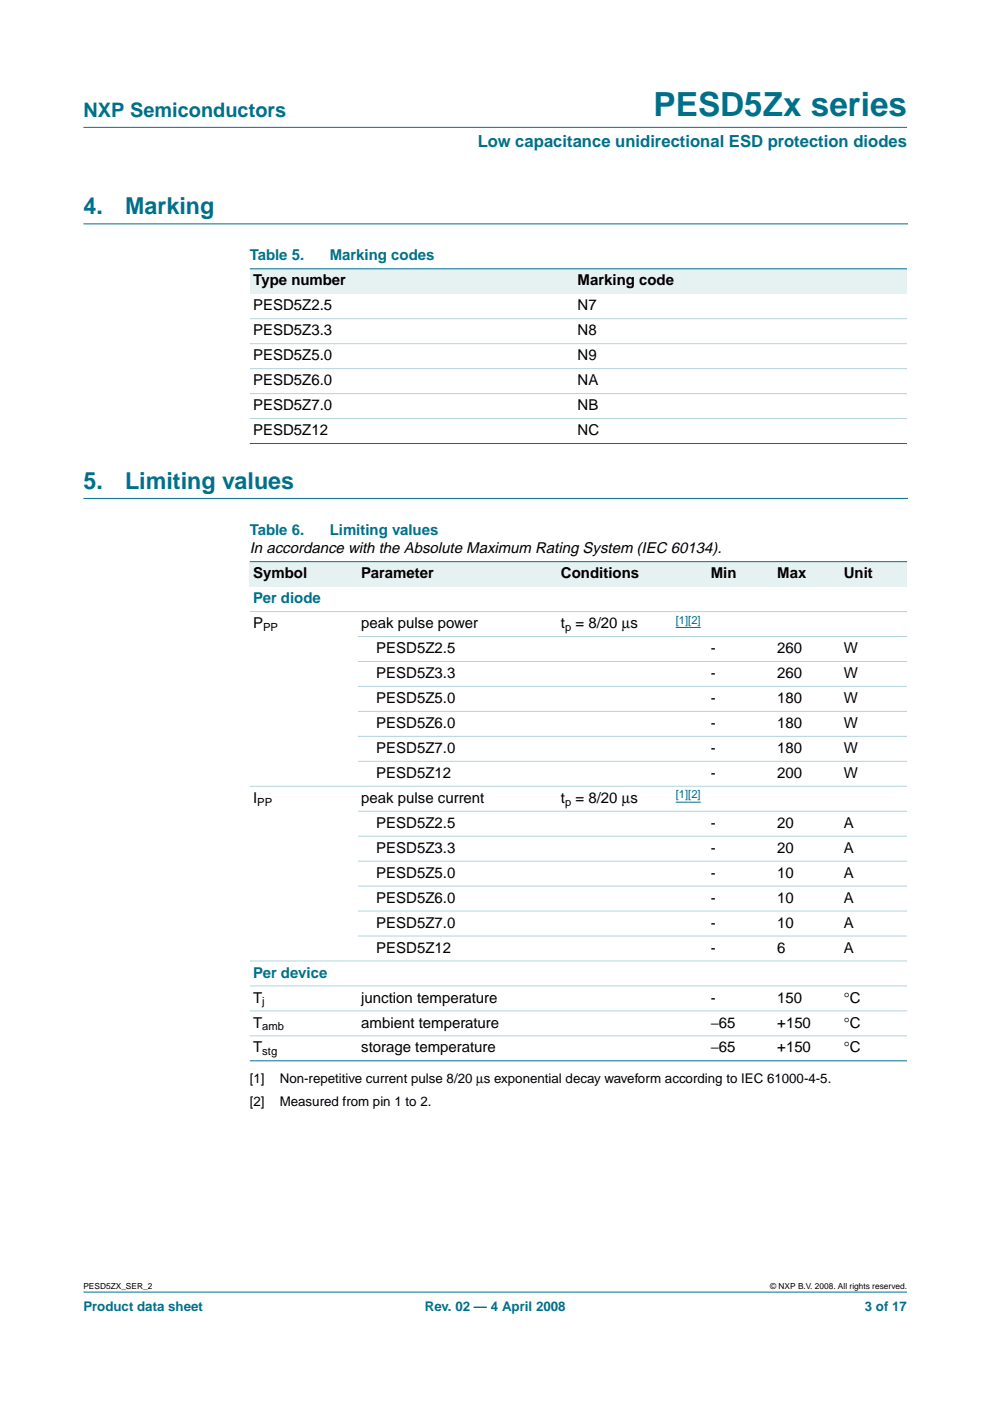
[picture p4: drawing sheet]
<svg xmlns="http://www.w3.org/2000/svg" width="210mm" height="297mm" viewBox="0 0 210 297" stroke-linecap="round" stroke-linejoin="round" font-family="sans-serif">
<defs><g id="words">
<text font-size="7.1" fill="#00708a" x="138.6" y="24.7">PESD5Zx series</text>
<g font-size="4.9" fill="#00708a">
<text x="17.7" y="45.5">4.</text>
<text x="26.5" y="45.5">Marking</text>
<text x="17.7" y="103.7">5.</text>
<text x="26.5" y="103.7">Limiting values</text>
</g>
<text font-size="4.2" fill="#00708a" x="17.7" y="24.9">NXP Semiconductors</text>
<text font-size="3.5" fill="#00708a" x="101.3" y="31.1">Low capacitance unidirectional ESD protection diodes</text>
<g font-size="3.2" fill="#00708a">
<text x="53" y="55.2">Table 5.</text>
<text x="69.9" y="55.2">Marking codes</text>
<text x="53" y="113.4">Table 6.</text>
<text x="69.9" y="113.4">Limiting values</text>
<text x="53.7" y="127.9">Per diode</text>
<text x="53.7" y="207.3">Per device</text>
</g>
<g font-size="3.2">
<text x="53.7" y="65.8">PESD5Z2.5</text>
<text x="53.7" y="60.5">Type number</text>
<text x="122.5" y="60.5">Marking code</text>
<text x="122.5" y="65.8">N7</text>
<text x="53.7" y="71.1">PESD5Z3.3</text>
<text x="122.5" y="71.1">N8</text>
<text x="53.7" y="76.4">PESD5Z5.0</text>
<text x="122.5" y="76.4">N9</text>
<text x="53.7" y="81.7">PESD5Z6.0</text>
<text x="122.5" y="81.7">NA</text>
<text x="53.7" y="87">PESD5Z7.0</text>
<text x="122.5" y="87">NB</text>
<text x="53.7" y="92.3">PESD5Z12</text>
<text x="122.5" y="92.3">NC</text>
<text x="53" y="117.3">In accordance with the Absolute Maximum Rating System (IEC 60134).</text>
<text x="53.7" y="122.6">Symbol</text>
<text x="76.6" y="122.6">Parameter</text>
<text x="118.9" y="122.6">Conditions</text>
<text x="150.7" y="122.6">Min</text>
<text x="164.8" y="122.6">Max</text>
<text x="178.9" y="122.6">Unit</text>
<text x="53.7" y="133.2">P</text>
<text x="76.6" y="133.2">peak pulse power</text>
<text x="118.9" y="133.2">t = 8/20 µs</text>
<text x="79.8" y="138.5">PESD5Z2.5</text>
<text x="79.8" y="143.8">PESD5Z3.3</text>
<text x="150.7" y="138.5">-</text>
<text x="150.7" y="143.8">-</text>
<text x="164.8" y="138.5">260</text>
<text x="164.8" y="143.8">260</text>
<text x="178.9" y="138.5">W</text>
<text x="178.9" y="143.8">W</text>
<text x="79.8" y="149.1">PESD5Z5.0</text>
<text x="150.7" y="149.1">-</text>
<text x="164.8" y="149.1">180</text>
<text x="178.9" y="149.1">W</text>
<text x="79.8" y="154.4">PESD5Z6.0</text>
<text x="150.7" y="154.4">-</text>
<text x="164.8" y="154.4">180</text>
<text x="178.9" y="154.4">W</text>
<text x="79.8" y="159.6">PESD5Z7.0</text>
<text x="150.7" y="159.6">-</text>
<text x="164.8" y="159.6">180</text>
<text x="178.9" y="159.6">W</text>
<text x="79.8" y="164.9">PESD5Z12</text>
<text x="150.7" y="164.9">-</text>
<text x="164.8" y="164.9">200</text>
<text x="178.9" y="164.9">W</text>
<text x="53.7" y="170.2">I</text>
<text x="76.6" y="170.2">peak pulse current</text>
<text x="118.9" y="170.2">t = 8/20 µs</text>
<text x="79.8" y="175.5">PESD5Z2.5</text>
<text x="150.7" y="175.5">-</text>
<text x="164.8" y="175.5">20</text>
<text x="178.9" y="175.5">A</text>
<text x="79.8" y="180.8">PESD5Z3.3</text>
<text x="150.7" y="180.8">-</text>
<text x="164.8" y="180.8">20</text>
<text x="178.9" y="180.8">A</text>
<text x="79.8" y="186.1">PESD5Z5.0</text>
<text x="79.8" y="191.4">PESD5Z6.0</text>
<text x="150.7" y="186.1">-</text>
<text x="150.7" y="191.4">-</text>
<text x="164.8" y="186.1">10</text>
<text x="164.8" y="191.4">10</text>
<text x="178.9" y="186.1">A</text>
<text x="178.9" y="191.4">A</text>
<text x="79.8" y="196.7">PESD5Z7.0</text>
<text x="150.7" y="196.7">-</text>
<text x="164.8" y="196.7">10</text>
<text x="178.9" y="196.7">A</text>
<text x="79.8" y="202">PESD5Z12</text>
<text x="150.7" y="202">-</text>
<text x="164.8" y="202">6</text>
<text x="178.9" y="202">A</text>
<text x="53.7" y="212.6">T</text>
<text x="76.6" y="212.6">junction temperature</text>
<text x="150.7" y="212.6">-</text>
<text x="164.8" y="212.6">150</text>
<text x="178.9" y="212.6">°C</text>
<text x="53.7" y="217.9">T</text>
<text x="76.6" y="217.9">ambient temperature</text>
<text x="150.7" y="217.9">−65</text>
<text x="164.8" y="217.9">+150</text>
<text x="178.9" y="217.9">°C</text>
<text x="53.7" y="223.1">T</text>
<text x="76.6" y="223.1">storage temperature</text>
<text x="150.7" y="223.1">−65</text>
<text x="164.8" y="223.1">+150</text>
<text x="178.9" y="223.1">°C</text>
</g>
<g font-size="2.8">
<text x="53" y="229.6">[1]</text>
<text x="59.3" y="229.6">Non-repetitive current pulse 8/20 µs exponential decay waveform according to IEC 61000-4-5.</text>
<text x="53" y="234.6">[2]</text>
<text x="59.3" y="234.6">Measured from pin 1 to 2.</text>
</g>
<g font-size="2.8" fill="#00708a">
<text x="17.7" y="278">Product data sheet</text>
<text x="90.1" y="278">Rev. 02 — 4 April 2008</text>
<text x="183.4" y="278">3 of 17</text>
</g>
<g font-size="2.4">
<text x="55.8" y="133.8">PP</text>
<text x="119.8" y="133.8">p</text>
<text x="54.6" y="170.8">PP</text>
<text x="119.8" y="170.8">p</text>
<text x="55.6" y="213.1">j</text>
<text x="55.6" y="218.4">amb</text>
<text x="55.6" y="223.7">stg</text>
</g>
<g font-size="2.4" fill="#00f">
<text x="143.3" y="132.2">[1][2]</text>
<text x="143.3" y="169.3">[1][2]</text>
</g>
<g font-size="1.8">
<text x="17.7" y="273.4">PESD5ZX_SER_2</text>
<text x="163.3" y="273.4">© NXP B.V. 2008. All rights reserved.</text>
</g>
</g></defs>
<g fill="#00708a" stroke="#00708a" stroke-width=".21">
<path d="M17.7 273.9h174.6z"/>
<path d="M17.7 27h174.6z"/>
</g>
<path d="M17.7 47.5h174.7M17.7 105.7h174.7" fill="none" stroke="#00708a" stroke-width=".21"/>
<g fill="#e6f2f2">
<path d="M53 57h68.8v5.3h-68.8z" fill-rule="evenodd"/>
<path d="M121.8 57h70.5v5.3h-70.5z" fill-rule="evenodd"/>
</g>
<g fill="#00708a" stroke="#00708a" stroke-width=".21">
<path d="M53 57h139.3z"/>
<path d="M53 94h139.3z"/>
</g>
<g fill="#b3d4db" stroke="#b3d4db" stroke-width=".21">
<path d="M53 67.6h139.3z"/>
<path d="M53 72.9h139.3z"/>
<path d="M53 78.2h139.3z"/>
<path d="M53 83.4h139.3z"/>
<path d="M53 88.7h139.3z"/>
</g>
<g fill="#e6f2f2">
<path d="M53 119.1h22.9v5.3h-22.9z" fill-rule="evenodd"/>
<path d="M75.9 119.1h42.3v5.3h-42.3z" fill-rule="evenodd"/>
<path d="M118.2 119.1h23v5.3h-23z" fill-rule="evenodd"/>
<path d="M141.2 119.1h8.8v5.3h-8.8z" fill-rule="evenodd"/>
<path d="M150 119.1h14.1v5.3h-14.1z" fill-rule="evenodd"/>
<path d="M164.1 119.1h14.1v5.3h-14.1z" fill-rule="evenodd"/>
<path d="M178.2 119.1h14.1v5.3h-14.1z" fill-rule="evenodd"/>
</g>
<path d="M143.3 133h5.3M143.3 170.1h5.3" fill="none" stroke="#00f" stroke-width=".21"/>
<g fill="#00708a" stroke="#00708a" stroke-width=".21">
<path d="M53 119.1h139.3z"/>
<path d="M53 224.9h139.3z"/>
</g>
<g fill="#b3d4db" stroke="#b3d4db" stroke-width=".21">
<path d="M53 129.7h139.3z"/>
<path d="M75.9 135h116.4z"/>
<path d="M75.9 140.2h116.4z"/>
<path d="M75.9 145.5h116.4z"/>
<path d="M75.9 150.8h116.4z"/>
<path d="M75.9 156.1h116.4z"/>
<path d="M75.9 161.4h116.4z"/>
<path d="M53 166.7h139.3z"/>
<path d="M75.9 172h116.4z"/>
<path d="M75.9 177.3h116.4z"/>
<path d="M75.9 182.6h116.4z"/>
<path d="M75.9 187.9h116.4z"/>
<path d="M75.9 193.2h116.4z"/>
<path d="M75.9 198.5h116.4z"/>
<path d="M53 203.7h139.3z"/>
<path d="M53 209h139.3z"/>
<path d="M53 214.3h139.3z"/>
<path d="M53 219.6h139.3z"/>
</g>
<use href="#words"/>
</svg>
